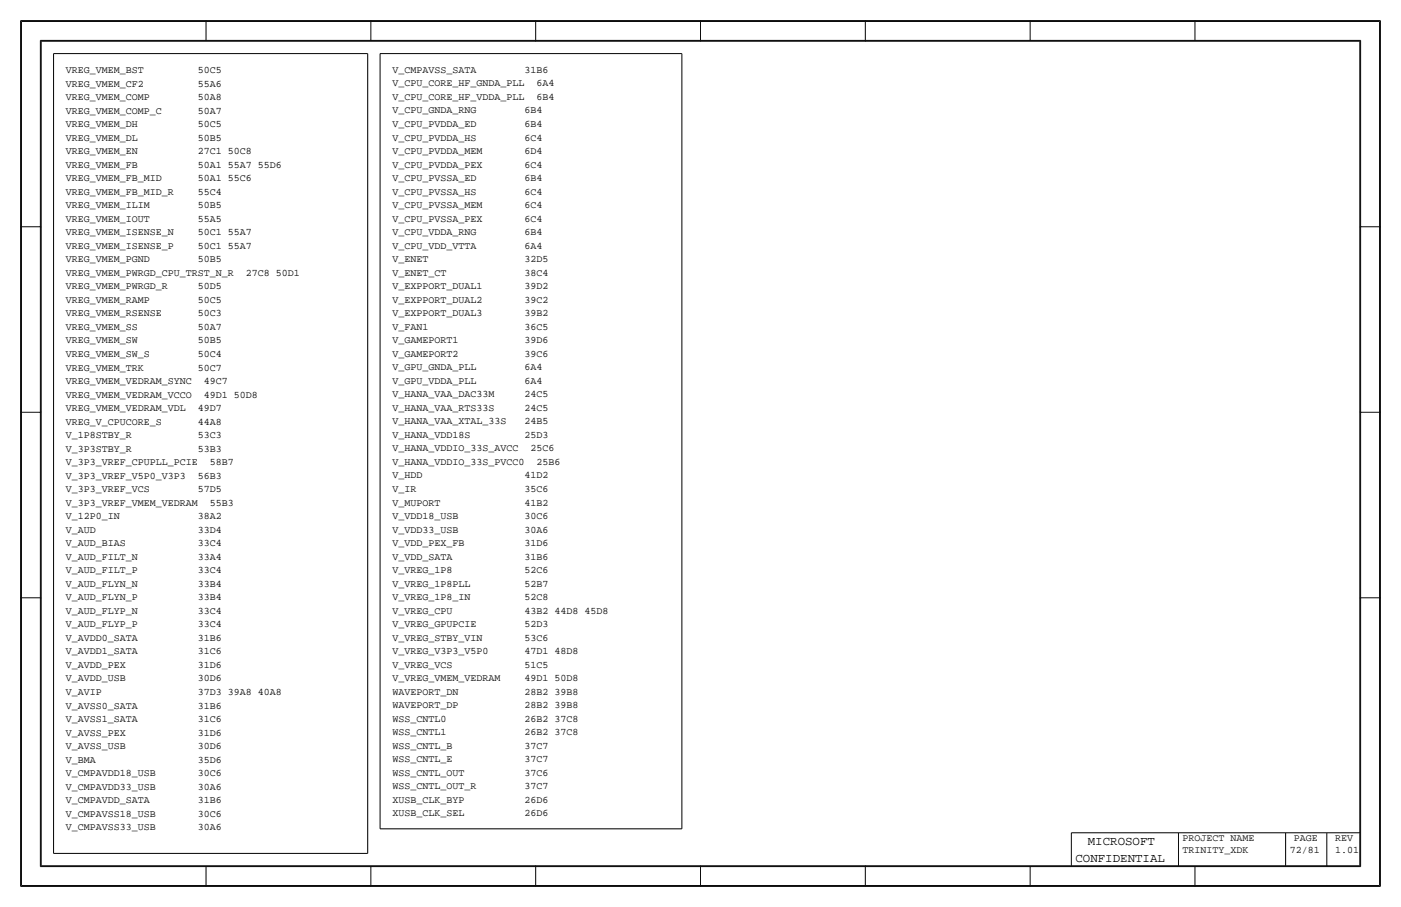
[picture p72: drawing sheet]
<svg xmlns="http://www.w3.org/2000/svg" width="432mm" height="279mm" viewBox="0 0 432 279" stroke-linecap="round" stroke-linejoin="round" font-family="sans-serif">
<defs><g id="words">
<g font-size="3.8">
<text x="335.3" y="260.3">MICROSOFT</text>
<text x="331.5" y="265.4">CONFIDENTIAL</text>
</g>
<g font-size="3.1">
<text x="20.3" y="22.5">VREG_VMEM_BST</text>
<text x="61" y="22.5">50C5</text>
<text x="121" y="22.5">V_CMPAVSS_SATA</text>
<text x="161.6" y="22.5">31B6</text>
<text x="20.3" y="26.7">VREG_VMEM_CF2</text>
<text x="61" y="26.7">55A6</text>
<text x="121" y="26.6">V_CPU_CORE_HF_GNDA_PLL</text>
<text x="165.3" y="26.6">6A4</text>
<text x="20.3" y="35">VREG_VMEM_COMP_C</text>
<text x="20.3" y="30.9">VREG_VMEM_COMP</text>
<text x="61" y="35">50A7</text>
<text x="61" y="30.9">50A8</text>
<text x="121" y="35">V_CPU_GNDA_RNG</text>
<text x="121" y="30.8">V_CPU_CORE_HF_VDDA_PLL</text>
<text x="161.6" y="35">6B4</text>
<text x="165.3" y="30.8">6B4</text>
<text x="20.3" y="39.2">VREG_VMEM_DH</text>
<text x="61" y="39.2">50C5</text>
<text x="121" y="39.1">V_CPU_PVDDA_ED</text>
<text x="161.6" y="39.1">6B4</text>
<text x="20.3" y="47.5">VREG_VMEM_EN</text>
<text x="20.3" y="43.3">VREG_VMEM_DL</text>
<text x="61" y="47.5">27C1 50C8</text>
<text x="61" y="43.3">50B5</text>
<text x="121" y="47.4">V_CPU_PVDDA_MEM</text>
<text x="121" y="43.3">V_CPU_PVDDA_HS</text>
<text x="161.6" y="47.4">6D4</text>
<text x="161.6" y="43.3">6C4</text>
<text x="20.3" y="51.7">VREG_VMEM_FB</text>
<text x="61" y="51.7">50A1 55A7 55D6</text>
<text x="121" y="51.6">V_CPU_PVDDA_PEX</text>
<text x="161.6" y="51.6">6C4</text>
<text x="20.3" y="55.8">VREG_VMEM_FB_MID</text>
<text x="61" y="55.8">50A1 55C6</text>
<text x="121" y="59.9">V_CPU_PVSSA_HS</text>
<text x="121" y="55.8">V_CPU_PVSSA_ED</text>
<text x="161.6" y="59.9">6C4</text>
<text x="161.6" y="55.8">6B4</text>
<text x="20.3" y="64.2">VREG_VMEM_ILIM</text>
<text x="20.3" y="60">VREG_VMEM_FB_MID_R</text>
<text x="61" y="64.2">50B5</text>
<text x="61" y="60">55C4</text>
<text x="121" y="64.1">V_CPU_PVSSA_MEM</text>
<text x="161.6" y="64.1">6C4</text>
<text x="20.3" y="68.3">VREG_VMEM_IOUT</text>
<text x="61" y="68.3">55A5</text>
<text x="121" y="68.3">V_CPU_PVSSA_PEX</text>
<text x="161.6" y="68.3">6C4</text>
<text x="20.3" y="76.7">VREG_VMEM_ISENSE_P</text>
<text x="20.3" y="72.5">VREG_VMEM_ISENSE_N</text>
<text x="61" y="76.7">50C1 55A7</text>
<text x="61" y="72.5">50C1 55A7</text>
<text x="121" y="76.6">V_CPU_VDD_VTTA</text>
<text x="121" y="72.4">V_CPU_VDDA_RNG</text>
<text x="161.6" y="76.6">6A4</text>
<text x="161.6" y="72.4">6B4</text>
<text x="20.3" y="80.8">VREG_VMEM_PGND</text>
<text x="61" y="80.8">50B5</text>
<text x="121" y="80.8">V_ENET</text>
<text x="161.6" y="80.8">32D5</text>
<text x="20.3" y="89.2">VREG_VMEM_PWRGD_R</text>
<text x="20.3" y="85">VREG_VMEM_PWRGD_CPU_TRST_N_R</text>
<text x="61" y="89.2">50D5</text>
<text x="75.8" y="85">27C8 50D1</text>
<text x="121" y="89.1">V_EXPPORT_DUAL1</text>
<text x="121" y="84.9">V_ENET_CT</text>
<text x="161.6" y="89.1">39D2</text>
<text x="161.6" y="84.9">38C4</text>
<text x="20.3" y="93.3">VREG_VMEM_RAMP</text>
<text x="61" y="93.3">50C5</text>
<text x="121" y="93.3">V_EXPPORT_DUAL2</text>
<text x="161.6" y="93.3">39C2</text>
<text x="20.3" y="101.7">VREG_VMEM_SS</text>
<text x="20.3" y="97.5">VREG_VMEM_RSENSE</text>
<text x="61" y="101.7">50A7</text>
<text x="61" y="97.5">50C3</text>
<text x="121" y="101.6">V_FAN1</text>
<text x="121" y="97.4">V_EXPPORT_DUAL3</text>
<text x="161.6" y="101.6">36C5</text>
<text x="161.6" y="97.4">39B2</text>
<text x="20.3" y="105.8">VREG_VMEM_SW</text>
<text x="61" y="105.8">50B5</text>
<text x="121" y="105.8">V_GAMEPORT1</text>
<text x="161.6" y="105.8">39D6</text>
<text x="20.3" y="110">VREG_VMEM_SW_S</text>
<text x="61" y="110">50C4</text>
<text x="121" y="109.9">V_GAMEPORT2</text>
<text x="161.6" y="109.9">39C6</text>
<text x="20.3" y="118.3">VREG_VMEM_VEDRAM_SYNC</text>
<text x="20.3" y="114.1">VREG_VMEM_TRK</text>
<text x="61" y="114.1">50C7</text>
<text x="62.9" y="118.3">49C7</text>
<text x="121" y="118.2">V_GPU_VDDA_PLL</text>
<text x="121" y="114.1">V_GPU_GNDA_PLL</text>
<text x="161.6" y="118.2">6A4</text>
<text x="161.6" y="114.1">6A4</text>
<text x="20.3" y="122.5">VREG_VMEM_VEDRAM_VCCO</text>
<text x="62.9" y="122.5">49D1 50D8</text>
<text x="121" y="122.4">V_HANA_VAA_DAC33M</text>
<text x="161.6" y="122.4">24C5</text>
<text x="20.3" y="130.8">VREG_V_CPUCORE_S</text>
<text x="20.3" y="126.6">VREG_VMEM_VEDRAM_VDL</text>
<text x="61" y="130.8">44A8</text>
<text x="61" y="126.6">49D7</text>
<text x="121" y="130.7">V_HANA_VAA_XTAL_33S</text>
<text x="121" y="126.6">V_HANA_VAA_RTS33S</text>
<text x="161.6" y="130.7">24B5</text>
<text x="161.6" y="126.6">24C5</text>
<text x="20.3" y="135">V_1P8STBY_R</text>
<text x="61" y="135">53C3</text>
<text x="121" y="134.9">V_HANA_VDD18S</text>
<text x="161.6" y="134.9">25D3</text>
<text x="20.3" y="143.3">V_3P3_VREF_CPUPLL_PCIE</text>
<text x="20.3" y="139.1">V_3P3STBY_R</text>
<text x="61" y="139.1">53B3</text>
<text x="64.7" y="143.3">58B7</text>
<text x="121" y="143.2">V_HANA_VDDIO_33S_PVCC0</text>
<text x="121" y="139.1">V_HANA_VDDIO_33S_AVCC</text>
<text x="163.5" y="139.1">25C6</text>
<text x="165.3" y="143.2">25B6</text>
<text x="20.3" y="147.5">V_3P3_VREF_V5P0_V3P3</text>
<text x="61" y="147.5">56B3</text>
<text x="121" y="147.4">V_HDD</text>
<text x="161.6" y="147.4">41D2</text>
<text x="20.3" y="155.8">V_3P3_VREF_VMEM_VEDRAM</text>
<text x="20.3" y="151.6">V_3P3_VREF_VCS</text>
<text x="61" y="151.6">57D5</text>
<text x="64.7" y="155.8">55B3</text>
<text x="121" y="155.7">V_MUPORT</text>
<text x="121" y="151.6">V_IR</text>
<text x="161.6" y="155.7">41B2</text>
<text x="161.6" y="151.6">35C6</text>
<text x="20.3" y="160">V_12P0_IN</text>
<text x="61" y="160">38A2</text>
<text x="121" y="159.9">V_VDD18_USB</text>
<text x="161.6" y="159.9">30C6</text>
<text x="20.3" y="164.1">V_AUD</text>
<text x="61" y="164.1">33D4</text>
<text x="121" y="164.1">V_VDD33_USB</text>
<text x="161.6" y="164.1">30A6</text>
<text x="20.3" y="172.4">V_AUD_FILT_N</text>
<text x="20.3" y="168.3">V_AUD_BIAS</text>
<text x="61" y="172.4">33A4</text>
<text x="61" y="168.3">33C4</text>
<text x="121" y="172.4">V_VDD_SATA</text>
<text x="121" y="168.2">V_VDD_PEX_FB</text>
<text x="161.6" y="172.4">31B6</text>
<text x="161.6" y="168.2">31D6</text>
<text x="20.3" y="176.6">V_AUD_FILT_P</text>
<text x="61" y="176.6">33C4</text>
<text x="121" y="176.5">V_VREG_1P8</text>
<text x="161.6" y="176.5">52C6</text>
<text x="20.3" y="184.9">V_AUD_FLYN_P</text>
<text x="20.3" y="180.8">V_AUD_FLYN_N</text>
<text x="61" y="184.9">33B4</text>
<text x="61" y="180.8">33B4</text>
<text x="121" y="184.9">V_VREG_1P8_IN</text>
<text x="121" y="180.7">V_VREG_1P8PLL</text>
<text x="161.6" y="184.9">52C8</text>
<text x="161.6" y="180.7">52B7</text>
<text x="20.3" y="189.1">V_AUD_FLYP_N</text>
<text x="61" y="189.1">33C4</text>
<text x="121" y="189">V_VREG_CPU</text>
<text x="161.6" y="189">43B2 44D8 45D8</text>
<text x="20.3" y="197.4">V_AVDD0_SATA</text>
<text x="20.3" y="193.3">V_AUD_FLYP_P</text>
<text x="61" y="197.4">31B6</text>
<text x="61" y="193.3">33C4</text>
<text x="121" y="197.4">V_VREG_STBY_VIN</text>
<text x="121" y="193.2">V_VREG_GPUPCIE</text>
<text x="161.6" y="197.4">53C6</text>
<text x="161.6" y="193.2">52D3</text>
<text x="20.3" y="201.6">V_AVDD1_SATA</text>
<text x="61" y="201.6">31C6</text>
<text x="121" y="201.5">V_VREG_V3P3_V5P0</text>
<text x="161.6" y="201.5">47D1 48D8</text>
<text x="20.3" y="209.9">V_AVDD_USB</text>
<text x="20.3" y="205.8">V_AVDD_PEX</text>
<text x="61" y="209.9">30D6</text>
<text x="61" y="205.8">31D6</text>
<text x="121" y="209.9">V_VREG_VMEM_VEDRAM</text>
<text x="121" y="205.7">V_VREG_VCS</text>
<text x="161.6" y="209.9">49D1 50D8</text>
<text x="161.6" y="205.7">51C5</text>
<text x="20.3" y="214.1">V_AVIP</text>
<text x="61" y="214.1">37D3 39A8 40A8</text>
<text x="121" y="214">WAVEPORT_DN</text>
<text x="161.6" y="214">28B2 39B8</text>
<text x="20.3" y="218.3">V_AVSS0_SATA</text>
<text x="61" y="218.3">31B6</text>
<text x="121" y="218.2">WAVEPORT_DP</text>
<text x="161.6" y="218.2">28B2 39B8</text>
<text x="20.3" y="226.6">V_AVSS_PEX</text>
<text x="20.3" y="222.4">V_AVSS1_SATA</text>
<text x="61" y="226.6">31D6</text>
<text x="61" y="222.4">31C6</text>
<text x="121" y="226.5">WSS_CNTL1</text>
<text x="121" y="222.4">WSS_CNTL0</text>
<text x="161.6" y="226.5">26B2 37C8</text>
<text x="161.6" y="222.4">26B2 37C8</text>
<text x="20.3" y="230.7">V_AVSS_USB</text>
<text x="61" y="230.7">30D6</text>
<text x="121" y="230.7">WSS_CNTL_B</text>
<text x="161.6" y="230.7">37C7</text>
<text x="20.3" y="239.1">V_CMPAVDD18_USB</text>
<text x="20.3" y="234.9">V_BMA</text>
<text x="61" y="239.1">30C6</text>
<text x="61" y="234.9">35D6</text>
<text x="121" y="239">WSS_CNTL_OUT</text>
<text x="121" y="234.9">WSS_CNTL_E</text>
<text x="161.6" y="239">37C6</text>
<text x="161.6" y="234.9">37C7</text>
<text x="20.3" y="243.2">V_CMPAVDD33_USB</text>
<text x="61" y="243.2">30A6</text>
<text x="121" y="243.2">WSS_CNTL_OUT_R</text>
<text x="161.6" y="243.2">37C7</text>
<text x="20.3" y="251.6">V_CMPAVSS18_USB</text>
<text x="20.3" y="247.4">V_CMPAVDD_SATA</text>
<text x="61" y="251.6">30C6</text>
<text x="61" y="247.4">31B6</text>
<text x="121" y="251.5">XUSB_CLK_SEL</text>
<text x="121" y="247.3">XUSB_CLK_BYP</text>
<text x="161.6" y="251.5">26D6</text>
<text x="161.6" y="247.3">26D6</text>
<text x="20.3" y="255.7">V_CMPAVSS33_USB</text>
<text x="61" y="255.7">30A6</text>
<text x="364.5" y="259.1">PROJECT NAME</text>
<text x="364.5" y="262.9">TRINITY_XDK</text>
<text x="397.5" y="262.9">72/81</text>
<text x="398.8" y="259.1">PAGE</text>
<text x="411.5" y="259.1">REV</text>
<text x="411.5" y="262.9">1.01</text>
</g>
</g></defs>
<!-- layer: Nets -->
<path d="M16.5 16.5v246.4zM16.5 16.5h96.8zM113.3 16.5v246.4zM117.1 16.5h93.1zM117.1 16.5v238.8zM210.2 16.5v238.8zM117.1 255.3h93.1zM16.5 262.9h96.8z" fill="none" stroke="#000" stroke-width=".31"/>
<!-- layer: Page Border and Title Block -->
<g fill="none" stroke="#000" stroke-width=".31">
<path d="M6.3 6.3v266.7zM6.4 6.3h419zM6.6 6.6h418.6zM6.6 6.6v266.2zM12.4 12.4v254.6zM12.4 12.4h407zM12.7 12.7h406.4zM12.7 12.7v254zM63.5 6.3v6.4zM114.3 6.3v6.4zM165.1 6.3v6.4zM215.9 6.3v6.4z"/>
<path d="M266.7 6.3v6.4zM317.5 6.3v6.4zM368.3 6.3v6.4zM419.1 12.7v254zM419.4 12.4v254.6zM425.2 6.6v266.2zM425.4 6.3v266.7zM6.3 69.8h6.4zM419.1 69.8h6.3zM6.3 127h6.4zM419.1 127h6.3zM6.3 184.1h6.4z"/>
<path d="M419.1 184.1h6.3zM330.2 256.5v10.2zM330.2 256.5h88.9zM363.2 256.5v10.2zM396.2 256.5v10.2zM408.9 256.5v10.2zM6.4 273h419zM6.6 272.8h418.6zM12.4 267h407zM12.7 266.7h406.4zM63.5 266.7v6.3zM114.3 266.7v6.3z"/>
<path d="M165.1 266.7v6.3zM215.9 266.7v6.3zM266.7 266.7v6.3zM317.5 266.7v6.3zM368.3 266.7v6.3z"/>
</g>
<use href="#words"/>
</svg>
